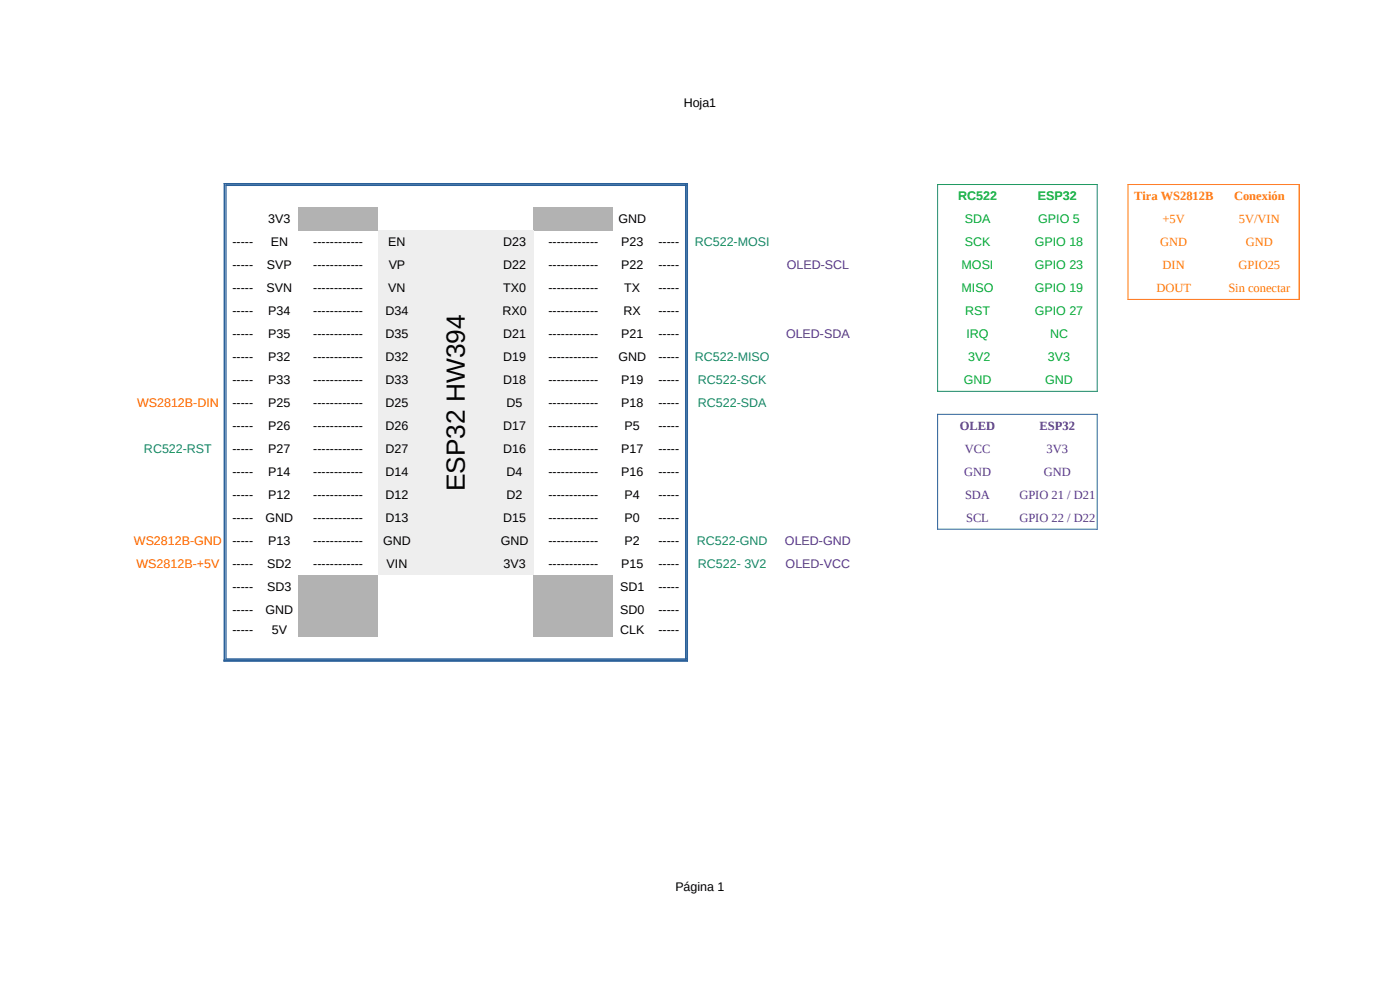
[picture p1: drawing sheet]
<svg xmlns="http://www.w3.org/2000/svg" width="297mm" height="210mm" viewBox="0 0 297 210" stroke-linecap="round" stroke-linejoin="round" font-family="sans-serif">
<defs><g id="words">
<text font-size="5.6" x="98.6" y="104.2" transform="rotate(-90 98.6 104.2)">ESP32 HW394</text>
<g font-size="2.6">
<text x="145" y="22.8">Hoja1</text>
<text x="56.9" y="47.4">3V3</text>
<text x="131.2" y="47.4">GND</text>
<text x="49.3" y="52.3">-----</text>
<text x="57.4" y="52.3">EN</text>
<text x="66.5" y="52.3">------------</text>
<text x="82.4" y="52.3">EN</text>
<text x="106.7" y="52.3">D23</text>
<text x="116.4" y="52.3">------------</text>
<text x="131.8" y="52.3">P23</text>
<text x="139.7" y="52.3">-----</text>
<text x="49.3" y="57.1">-----</text>
<text x="56.6" y="57.1">SVP</text>
<text x="66.5" y="57.1">------------</text>
<text x="82.5" y="57.1">VP</text>
<text x="106.7" y="57.1">D22</text>
<text x="116.4" y="57.1">------------</text>
<text x="131.8" y="57.1">P22</text>
<text x="139.7" y="57.1">-----</text>
<text x="49.3" y="62">-----</text>
<text x="56.5" y="62">SVN</text>
<text x="66.5" y="62">------------</text>
<text x="82.4" y="62">VN</text>
<text x="106.7" y="62">TX0</text>
<text x="116.4" y="62">------------</text>
<text x="132.4" y="62">TX</text>
<text x="139.7" y="62">-----</text>
<text x="49.3" y="66.9">-----</text>
<text x="49.3" y="71.8">-----</text>
<text x="56.9" y="66.9">P34</text>
<text x="56.9" y="71.8">P35</text>
<text x="66.5" y="66.9">------------</text>
<text x="66.5" y="71.8">------------</text>
<text x="81.8" y="66.9">D34</text>
<text x="81.8" y="71.8">D35</text>
<text x="106.6" y="66.9">RX0</text>
<text x="106.7" y="71.8">D21</text>
<text x="116.4" y="66.9">------------</text>
<text x="116.4" y="71.8">------------</text>
<text x="131.8" y="71.8">P21</text>
<text x="132.3" y="66.9">RX</text>
<text x="139.7" y="66.9">-----</text>
<text x="139.7" y="71.8">-----</text>
<text x="49.3" y="76.6">-----</text>
<text x="56.9" y="76.6">P32</text>
<text x="66.5" y="76.6">------------</text>
<text x="81.8" y="76.6">D32</text>
<text x="106.7" y="76.6">D19</text>
<text x="116.4" y="76.6">------------</text>
<text x="131.2" y="76.6">GND</text>
<text x="139.7" y="76.6">-----</text>
<text x="49.3" y="81.5">-----</text>
<text x="56.9" y="81.5">P33</text>
<text x="66.5" y="81.5">------------</text>
<text x="81.8" y="81.5">D33</text>
<text x="106.7" y="81.5">D18</text>
<text x="116.4" y="81.5">------------</text>
<text x="131.8" y="81.5">P19</text>
<text x="139.7" y="81.5">-----</text>
<text x="49.3" y="86.4">-----</text>
<text x="56.9" y="86.4">P25</text>
<text x="66.5" y="86.4">------------</text>
<text x="81.8" y="86.4">D25</text>
<text x="107.5" y="86.4">D5</text>
<text x="116.4" y="86.4">------------</text>
<text x="131.8" y="86.4">P18</text>
<text x="139.7" y="86.4">-----</text>
<text x="49.3" y="91.3">-----</text>
<text x="56.9" y="91.3">P26</text>
<text x="66.5" y="91.3">------------</text>
<text x="81.8" y="91.3">D26</text>
<text x="106.7" y="91.3">D17</text>
<text x="116.4" y="91.3">------------</text>
<text x="132.5" y="91.3">P5</text>
<text x="139.7" y="91.3">-----</text>
<text x="49.3" y="96.1">-----</text>
<text x="49.3" y="101">-----</text>
<text x="56.9" y="96.1">P27</text>
<text x="56.9" y="101">P14</text>
<text x="66.5" y="96.1">------------</text>
<text x="66.5" y="101">------------</text>
<text x="81.8" y="96.1">D27</text>
<text x="81.8" y="101">D14</text>
<text x="106.7" y="96.1">D16</text>
<text x="107.5" y="101">D4</text>
<text x="116.4" y="96.1">------------</text>
<text x="116.4" y="101">------------</text>
<text x="131.8" y="96.1">P17</text>
<text x="131.8" y="101">P16</text>
<text x="139.7" y="96.1">-----</text>
<text x="139.7" y="101">-----</text>
<text x="49.3" y="105.9">-----</text>
<text x="56.9" y="105.9">P12</text>
<text x="66.5" y="105.9">------------</text>
<text x="81.8" y="105.9">D12</text>
<text x="107.5" y="105.9">D2</text>
<text x="116.4" y="105.9">------------</text>
<text x="132.5" y="105.9">P4</text>
<text x="139.7" y="105.9">-----</text>
<text x="49.3" y="110.8">-----</text>
<text x="56.3" y="110.8">GND</text>
<text x="66.5" y="110.8">------------</text>
<text x="81.8" y="110.8">D13</text>
<text x="106.7" y="110.8">D15</text>
<text x="116.4" y="110.8">------------</text>
<text x="132.5" y="110.8">P0</text>
<text x="139.7" y="110.8">-----</text>
<text x="49.3" y="115.6">-----</text>
<text x="56.9" y="115.6">P13</text>
<text x="66.5" y="115.6">------------</text>
<text x="81.3" y="115.6">GND</text>
<text x="106.2" y="115.6">GND</text>
<text x="116.4" y="115.6">------------</text>
<text x="132.5" y="115.6">P2</text>
<text x="139.7" y="115.6">-----</text>
<text x="49.3" y="120.5">-----</text>
<text x="49.3" y="125.4">-----</text>
<text x="56.7" y="120.5">SD2</text>
<text x="56.7" y="125.4">SD3</text>
<text x="66.5" y="120.5">------------</text>
<text x="82" y="120.5">VIN</text>
<text x="106.8" y="120.5">3V3</text>
<text x="116.4" y="120.5">------------</text>
<text x="131.6" y="125.4">SD1</text>
<text x="131.8" y="120.5">P15</text>
<text x="139.7" y="120.5">-----</text>
<text x="139.7" y="125.4">-----</text>
<text x="49.3" y="130.3">-----</text>
<text x="56.3" y="130.3">GND</text>
<text x="131.6" y="130.3">SD0</text>
<text x="139.7" y="130.3">-----</text>
<text x="49.3" y="134.4">-----</text>
<text x="57.7" y="134.4">5V</text>
<text x="131.6" y="134.4">CLK</text>
<text x="139.7" y="134.4">-----</text>
<text x="143.3" y="189">Página 1</text>
</g>
<g font-size="2.6" fill="#00a933">
<text x="203.3" y="42.5">RC522</text>
<text x="204.7" y="47.4">SDA</text>
<text x="220.2" y="42.5">ESP32</text>
<text x="220.3" y="47.4">GPIO 5</text>
<text x="204.7" y="52.3">SCK</text>
<text x="219.5" y="52.3">GPIO 18</text>
<text x="204" y="57.1">MOSI</text>
<text x="219.5" y="57.1">GPIO 23</text>
<text x="204" y="62">MISO</text>
<text x="219.5" y="62">GPIO 19</text>
<text x="204.7" y="66.9">RST</text>
<text x="205" y="71.8">IRQ</text>
<text x="219.5" y="66.9">GPIO 27</text>
<text x="222.8" y="71.8">NC</text>
<text x="205.4" y="76.6">3V2</text>
<text x="222.3" y="76.6">3V3</text>
<text x="204.4" y="81.5">GND</text>
<text x="221.7" y="81.5">GND</text>
</g>
<g font-size="2.6" fill="#ff8000">
<text x="240.6" y="42.5">Tira WS2812B</text>
<text x="246.6" y="47.4">+5V</text>
<text x="261.8" y="42.5">Conexión</text>
<text x="262.8" y="47.4">5V/VIN</text>
<text x="246.1" y="52.2">GND</text>
<text x="264.3" y="52.2">GND</text>
<text x="246.6" y="57.1">DIN</text>
<text x="262.8" y="57.1">GPIO25</text>
<text x="245.3" y="62">DOUT</text>
<text x="260.6" y="62">Sin conectar</text>
</g>
<g font-size="2.6" fill="#158466">
<text x="147.4" y="52.3">RC522-MOSI</text>
<text x="147.4" y="76.6">RC522-MISO</text>
<text x="148.1" y="81.5">RC522-SCK</text>
<text x="148.1" y="86.4">RC522-SDA</text>
<text x="30.5" y="96.1">RC522-RST</text>
<text x="147.8" y="115.6">RC522-GND</text>
<text x="148.1" y="120.5">RC522- 3V2</text>
</g>
<g font-size="2.6" fill="#55308d">
<text x="166.9" y="57.1">OLED-SCL</text>
<text x="166.7" y="71.8">OLED-SDA</text>
<text x="203.6" y="91.2">OLED</text>
<text x="220.6" y="91.2">ESP32</text>
<text x="204.5" y="101">GND</text>
<text x="204.7" y="96.1">VCC</text>
<text x="221.4" y="101">GND</text>
<text x="222" y="96.1">3V3</text>
<text x="204.7" y="105.9">SDA</text>
<text x="216.3" y="105.9">GPIO 21 / D21</text>
<text x="204.9" y="110.7">SCL</text>
<text x="216.3" y="110.7">GPIO 22 / D22</text>
<text x="166.5" y="115.6">OLED-GND</text>
<text x="166.7" y="120.5">OLED-VCC</text>
</g>
<g font-size="2.6" fill="#ff4000">
<text x="29.1" y="86.4">WS2812B-DIN</text>
<text x="28.4" y="115.6">WS2812B-GND</text>
<text x="29" y="120.5">WS2812B-+5V</text>
</g>
</g></defs>
<g fill="#b2b2b2">
<path d="M63.2 44h17v4.9h-17z" fill-rule="evenodd"/>
<path d="M113.2 44h16.9v4.9h-16.9z" fill-rule="evenodd"/>
</g>
<path d="M80.2 48.9h33v73.1h-33z" fill-rule="evenodd" fill="#eee"/>
<g fill="#b2b2b2">
<path d="M63.2 122h17v13.1h-17z" fill-rule="evenodd"/>
<path d="M113.2 122h16.9v13.1h-16.9z" fill-rule="evenodd"/>
</g>
<path d="M47.4 38.9h98.6M48 39.1v100.8M145.9 38.8v101.5M198.8 87.9h34.1M198.9 87.8v24.6M232.8 87.8v24.6M198.8 112.3h34.1M47.9 139.8h97.8" fill="none" stroke="#2a6099" stroke-width=".21"/>
<path d="M47.6 38.8v101.5M47.9 39.3h97.8M145.5 39.1v100.8M47.4 140.1h98.6" fill="none" stroke="#2a6099" stroke-width=".4"/>
<path d="M198.8 39.1h34.1M198.9 39v44.1M232.8 39v44.1M198.8 83h34.1" fill="none" stroke="#158466" stroke-width=".21"/>
<path d="M239.2 39.1h36.5M239.3 39v24.6M275.6 39v24.6M239.2 63.5h36.5" fill="none" stroke="#ff8000" stroke-width=".21"/>
<use href="#words"/>
</svg>
